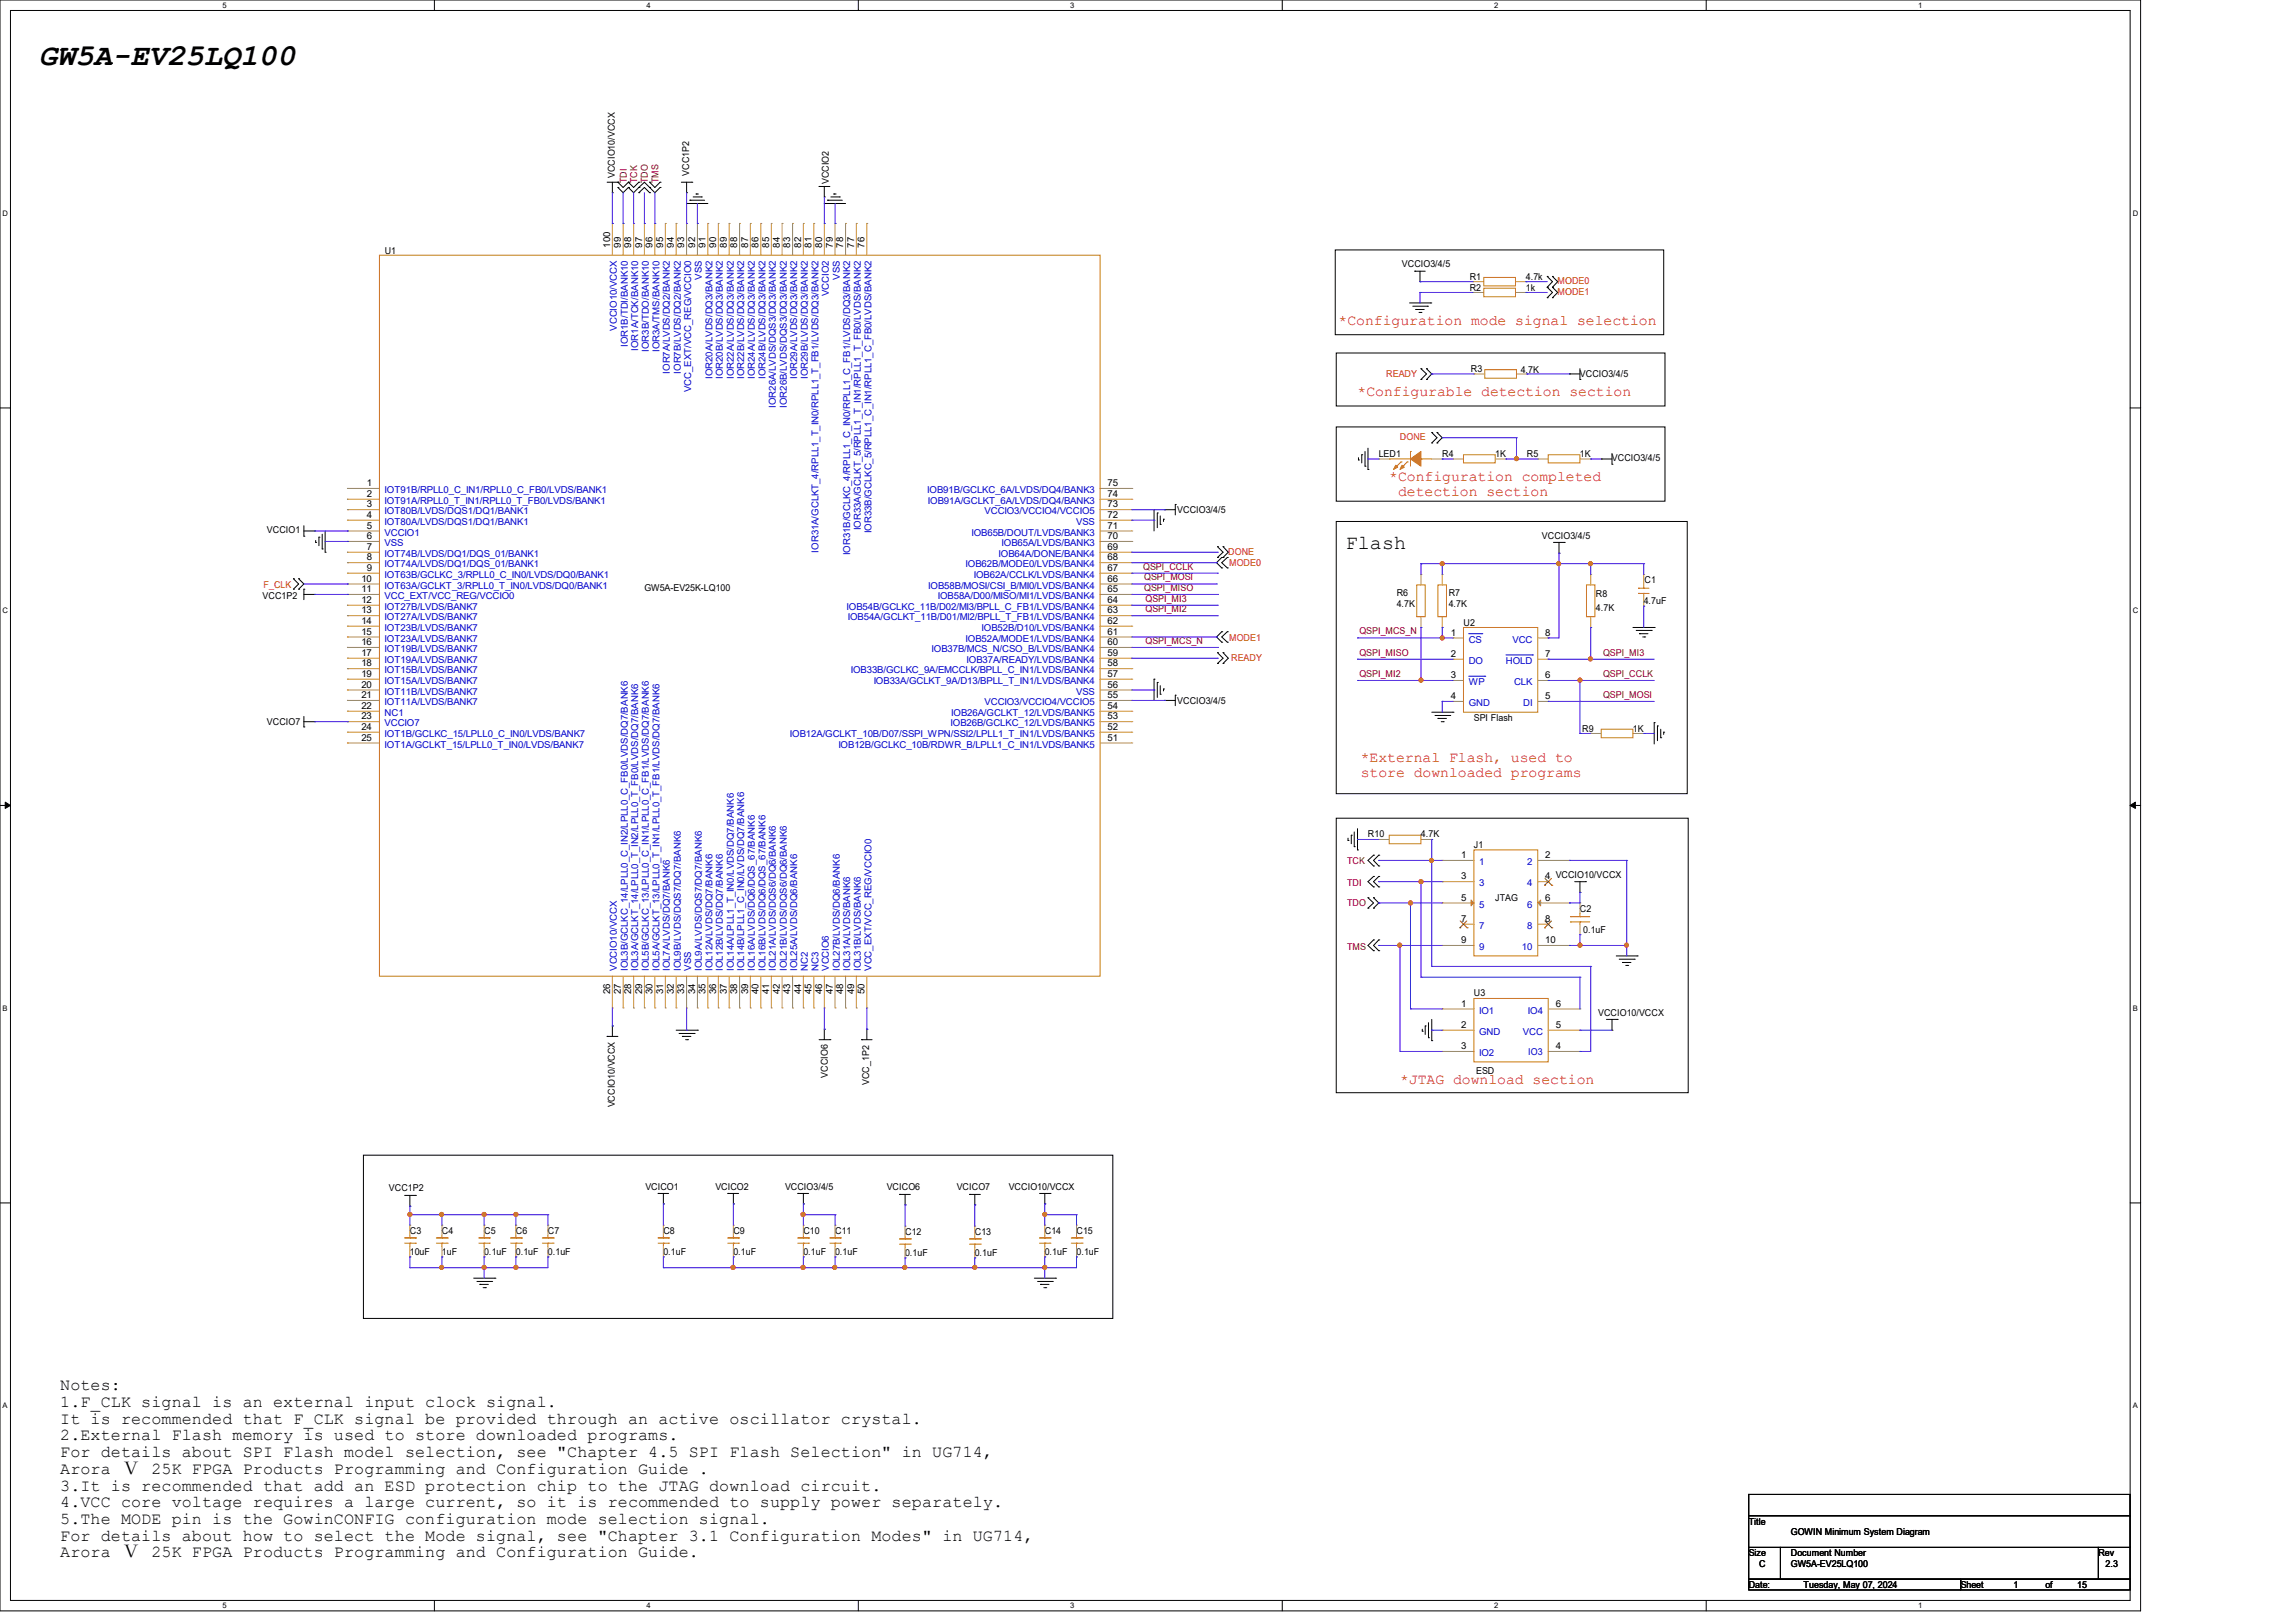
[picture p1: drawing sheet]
<svg xmlns="http://www.w3.org/2000/svg" width="297mm" height="210mm" viewBox="0 0 297 210" stroke-linecap="round" stroke-linejoin="round" font-family="sans-serif">
<defs><g id="words">
<text font-size="3.9" x="5" y="8.4">GW5A-EV25LQ100</text>
<text font-size="2.6" x="174.2" y="71">Flash</text>
<g font-size="2.2">
<text x="7.8" y="179.9">Notes:</text>
<text x="7.8" y="182.1">1.F_CLK signal is an external input clock signal.</text>
<text x="7.8" y="184.2">It is recommended that F_CLK signal be provided through an active oscillator crystal.</text>
<text x="7.8" y="186.4">2.External Flash memory is used to store downloaded programs.</text>
<text x="7.8" y="188.6">For details about SPI Flash model selection, see &quot;Chapter 4.5 SPI Flash Selection&quot; in UG714,</text>
<text x="7.8" y="190.7">Arora Ⅴ 25K FPGA Products Programming and Configuration Guide .</text>
<text x="7.8" y="192.9">3.It is recommended that add an ESD protection chip to the JTAG download circuit.</text>
<text x="7.8" y="195">4.VCC core voltage requires a large current, so it is recommended to supply power separately.</text>
<text x="7.8" y="197.2">5.The MODE pin is the GowinCONFIG configuration mode selection signal.</text>
<text x="7.8" y="199.3">For details about how to select the Mode signal, see &quot;Chapter 3.1 Configuration Modes&quot; in UG714,</text>
<text x="7.8" y="201.5">Arora Ⅴ 25K FPGA Products Programming and Configuration Guide.</text>
</g>
<g font-size="1.9" fill="#f00">
<text x="173.2" y="42.1">*Configuration mode signal selection</text>
<text x="175.7" y="51.3">*Configurable detection section</text>
<text x="179.8" y="62.2">*Configuration completed</text>
<text x="180.9" y="64.1">detection section</text>
<text x="176.1" y="98.6">*External Flash, used to</text>
<text x="176.1" y="100.5">store downloaded programs</text>
<text x="181.2" y="140.3">*JTAG download section</text>
</g>
<g font-size="1.2">
<text x="79.6" y="23" transform="rotate(-90 79.6 23)">VCCIO10/VCCX</text>
<text x="89.2" y="22.7" transform="rotate(-90 89.2 22.7)">VCC1P2</text>
<text x="107.3" y="23.8" transform="rotate(-90 107.3 23.8)">VCCIO2</text>
<text x="49.8" y="32.8">U1</text>
<text x="79" y="32" transform="rotate(-90 79 32)">100</text>
<text x="80.3" y="32" transform="rotate(-90 80.3 32)">99</text>
<text x="81.7" y="32" transform="rotate(-90 81.7 32)">98</text>
<text x="83.1" y="32" transform="rotate(-90 83.1 32)">97</text>
<text x="84.5" y="32" transform="rotate(-90 84.5 32)">96</text>
<text x="85.8" y="32" transform="rotate(-90 85.8 32)">95</text>
<text x="87.2" y="32" transform="rotate(-90 87.2 32)">94</text>
<text x="88.6" y="32" transform="rotate(-90 88.6 32)">93</text>
<text x="90" y="32" transform="rotate(-90 90 32)">92</text>
<text x="91.3" y="32" transform="rotate(-90 91.3 32)">91</text>
<text x="92.7" y="32" transform="rotate(-90 92.7 32)">90</text>
<text x="94.1" y="32" transform="rotate(-90 94.1 32)">89</text>
<text x="95.4" y="32" transform="rotate(-90 95.4 32)">88</text>
<text x="96.8" y="32" transform="rotate(-90 96.8 32)">87</text>
<text x="98.2" y="32" transform="rotate(-90 98.2 32)">86</text>
<text x="99.5" y="32" transform="rotate(-90 99.5 32)">85</text>
<text x="100.9" y="32" transform="rotate(-90 100.9 32)">84</text>
<text x="102.3" y="32" transform="rotate(-90 102.3 32)">83</text>
<text x="103.7" y="32" transform="rotate(-90 103.7 32)">82</text>
<text x="105" y="32" transform="rotate(-90 105 32)">81</text>
<text x="106.4" y="32" transform="rotate(-90 106.4 32)">80</text>
<text x="107.8" y="32" transform="rotate(-90 107.8 32)">79</text>
<text x="109.1" y="32" transform="rotate(-90 109.1 32)">78</text>
<text x="110.5" y="32" transform="rotate(-90 110.5 32)">77</text>
<text x="111.9" y="32" transform="rotate(-90 111.9 32)">76</text>
<text x="181.4" y="34.6">VCCIO3/4/5</text>
<text x="190.2" y="37.6">R2</text>
<text x="190.2" y="36.2">R1</text>
<text x="197.5" y="37.6">1k</text>
<text x="197.5" y="36.2">4.7k</text>
<text x="190.4" y="48.2">R3</text>
<text x="196.8" y="48.3">4.7K</text>
<text x="204.5" y="48.7">VCCIO3/4/5</text>
<text x="178.4" y="59.1">LED1</text>
<text x="186.6" y="59.1">R4</text>
<text x="193.5" y="59.1">1K</text>
<text x="197.6" y="59.1">R5</text>
<text x="204.5" y="59.1">1K</text>
<text x="208.6" y="59.7">VCCIO3/4/5</text>
<text x="47.5" y="62.9">1</text>
<text x="47.5" y="64.3">2</text>
<text x="47.5" y="65.7">3</text>
<text x="143.3" y="62.9">75</text>
<text x="143.3" y="64.3">74</text>
<text x="143.3" y="65.7">73</text>
<text x="34.5" y="69">VCCIO1</text>
<text x="47.5" y="67">4</text>
<text x="47.5" y="68.4">5</text>
<text x="47.5" y="69.8">6</text>
<text x="47.5" y="71.2">7</text>
<text x="143.3" y="67">72</text>
<text x="143.3" y="68.4">71</text>
<text x="143.3" y="69.8">70</text>
<text x="143.3" y="71.2">69</text>
<text x="152.4" y="66.4">VCCIO3/4/5</text>
<text x="199.6" y="69.7">VCCIO3/4/5</text>
<text x="34" y="77.5">VCC1P2</text>
<text x="46.8" y="75.3">10</text>
<text x="46.8" y="76.6">11</text>
<text x="47.5" y="72.5">8</text>
<text x="47.5" y="73.9">9</text>
<text x="83.4" y="76.4">GW5A-EV25K-LQ100</text>
<text x="143.3" y="72.5">68</text>
<text x="143.3" y="73.9">67</text>
<text x="143.3" y="75.3">66</text>
<text x="143.3" y="76.6">65</text>
<text x="180.8" y="77.1">R6</text>
<text x="187.5" y="77.1">R7</text>
<text x="206.5" y="77.3">R8</text>
<text x="212.8" y="75.5">C1</text>
<text x="46.8" y="78">12</text>
<text x="46.8" y="79.4">13</text>
<text x="46.8" y="80.7">14</text>
<text x="46.8" y="82.1">15</text>
<text x="46.8" y="83.5">16</text>
<text x="143.3" y="78">64</text>
<text x="143.3" y="79.4">63</text>
<text x="143.3" y="80.7">62</text>
<text x="143.3" y="82.1">61</text>
<text x="143.3" y="83.5">60</text>
<text x="180.8" y="78.5">4.7K</text>
<text x="187.5" y="78.5">4.7K</text>
<text x="187.7" y="82.3">1</text>
<text x="189.4" y="80.9">U2</text>
<text x="200" y="82.3">8</text>
<text x="206.5" y="79">4.7K</text>
<text x="212.7" y="78.2">4.7uF</text>
<text x="46.8" y="84.9">17</text>
<text x="46.8" y="86.2">18</text>
<text x="46.8" y="87.6">19</text>
<text x="46.8" y="89">20</text>
<text x="143.3" y="84.9">59</text>
<text x="143.3" y="86.2">58</text>
<text x="143.3" y="87.6">57</text>
<text x="143.3" y="89">56</text>
<text x="187.7" y="85">2</text>
<text x="187.7" y="87.8">3</text>
<text x="200" y="87.8">6</text>
<text x="200" y="85">7</text>
<text x="34.5" y="93.9">VCCIO7</text>
<text x="46.8" y="90.3">21</text>
<text x="46.8" y="91.7">22</text>
<text x="46.8" y="93.1">23</text>
<text x="46.8" y="94.4">24</text>
<text x="46.8" y="95.8">25</text>
<text x="143.3" y="90.3">55</text>
<text x="143.3" y="91.7">54</text>
<text x="143.3" y="93.1">53</text>
<text x="143.3" y="94.4">52</text>
<text x="143.3" y="95.8">51</text>
<text x="152.4" y="91.1">VCCIO3/4/5</text>
<text x="187.7" y="90.5">4</text>
<text x="190.7" y="93.3">SPI Flash</text>
<text x="200" y="90.5">5</text>
<text x="204.8" y="94.7">R9</text>
<text x="211.3" y="94.7">1K</text>
<text x="177" y="108.4">R10</text>
<text x="183.9" y="108.4">4.7K</text>
<text x="189.1" y="111">1</text>
<text x="189.1" y="113.8">3</text>
<text x="190.7" y="109.8">J1</text>
<text x="200" y="111">2</text>
<text x="200" y="113.8">4 VCCIO10/VCCX</text>
<text x="189.1" y="116.5">5</text>
<text x="189.1" y="119.3">7</text>
<text x="193.5" y="116.6">JTAG</text>
<text x="200" y="116.5">6</text>
<text x="200" y="119.3">8</text>
<text x="204.5" y="118">C2</text>
<text x="189.1" y="122">9</text>
<text x="200" y="122">10</text>
<text x="204.9" y="120.7">0.1uF</text>
<text x="79" y="128.6" transform="rotate(-90 79 128.6)">26</text>
<text x="80.3" y="128.6" transform="rotate(-90 80.3 128.6)">27</text>
<text x="81.7" y="128.6" transform="rotate(-90 81.7 128.6)">28</text>
<text x="83.1" y="128.6" transform="rotate(-90 83.1 128.6)">29</text>
<text x="84.5" y="128.6" transform="rotate(-90 84.5 128.6)">30</text>
<text x="85.8" y="128.6" transform="rotate(-90 85.8 128.6)">31</text>
<text x="87.2" y="128.6" transform="rotate(-90 87.2 128.6)">32</text>
<text x="88.6" y="128.6" transform="rotate(-90 88.6 128.6)">33</text>
<text x="90" y="128.6" transform="rotate(-90 90 128.6)">34</text>
<text x="91.3" y="128.6" transform="rotate(-90 91.3 128.6)">35</text>
<text x="92.7" y="128.6" transform="rotate(-90 92.7 128.6)">36</text>
<text x="94.1" y="128.6" transform="rotate(-90 94.1 128.6)">37</text>
<text x="95.4" y="128.6" transform="rotate(-90 95.4 128.6)">38</text>
<text x="96.8" y="128.6" transform="rotate(-90 96.8 128.6)">39</text>
<text x="98.2" y="128.6" transform="rotate(-90 98.2 128.6)">40</text>
<text x="99.5" y="128.6" transform="rotate(-90 99.5 128.6)">41</text>
<text x="100.9" y="128.6" transform="rotate(-90 100.9 128.6)">42</text>
<text x="102.3" y="128.6" transform="rotate(-90 102.3 128.6)">43</text>
<text x="103.7" y="128.6" transform="rotate(-90 103.7 128.6)">44</text>
<text x="105" y="128.6" transform="rotate(-90 105 128.6)">45</text>
<text x="106.4" y="128.6" transform="rotate(-90 106.4 128.6)">46</text>
<text x="107.8" y="128.6" transform="rotate(-90 107.8 128.6)">47</text>
<text x="109.1" y="128.6" transform="rotate(-90 109.1 128.6)">48</text>
<text x="110.5" y="128.6" transform="rotate(-90 110.5 128.6)">49</text>
<text x="111.9" y="128.6" transform="rotate(-90 111.9 128.6)">50</text>
<text x="189.1" y="130.3">1</text>
<text x="190.7" y="128.9">U3</text>
<text x="201.3" y="130.3">6</text>
<text x="206.8" y="131.4">VCCIO10/VCCX</text>
<text x="189.1" y="135.8">3</text>
<text x="189.1" y="133">2</text>
<text x="201.3" y="135.8">4</text>
<text x="201.3" y="133">5</text>
<text x="79.6" y="143.3" transform="rotate(-90 79.6 143.3)">VCCIO10/VCCX</text>
<text x="107.1" y="139.5" transform="rotate(-90 107.1 139.5)">VCCIO6</text>
<text x="112.5" y="140.4" transform="rotate(-90 112.5 140.4)">VCC_1P2</text>
<text x="191" y="139">ESD</text>
<text x="50.3" y="154.2">VCC1P2</text>
<text x="83.5" y="153.9">VCICO1</text>
<text x="92.6" y="153.9">VCICO2</text>
<text x="101.6" y="153.9">VCCIO3/4/5</text>
<text x="114.8" y="154">VCICO6</text>
<text x="123.8" y="154">VCICO7</text>
<text x="130.6" y="153.9">VCCIO10/VCCX</text>
<text x="53" y="159.7">C3</text>
<text x="57.2" y="159.7">C4</text>
<text x="62.7" y="159.7">C5</text>
<text x="66.8" y="159.7">C6</text>
<text x="70.9" y="159.7">C7</text>
<text x="85.8" y="159.7">C8</text>
<text x="94.9" y="159.7">C9</text>
<text x="104" y="159.7">C10</text>
<text x="108.1" y="159.7">C11</text>
<text x="117.1" y="159.8">C12</text>
<text x="126.2" y="159.8">C13</text>
<text x="135.2" y="159.7">C14</text>
<text x="139.3" y="159.7">C15</text>
<text x="53" y="162.4">10uF</text>
<text x="57.2" y="162.4">1uF</text>
<text x="62.7" y="162.4">0.1uF</text>
<text x="66.8" y="162.4">0.1uF</text>
<text x="70.9" y="162.4">0.1uF</text>
<text x="85.8" y="162.4">0.1uF</text>
<text x="94.9" y="162.4">0.1uF</text>
<text x="104" y="162.4">0.1uF</text>
<text x="108.1" y="162.4">0.1uF</text>
<text x="117.1" y="162.6">0.1uF</text>
<text x="126.2" y="162.6">0.1uF</text>
<text x="135.2" y="162.4">0.1uF</text>
<text x="139.3" y="162.4">0.1uF</text>
<text x="226.3" y="197.3">Title</text>
<text x="226.3" y="201.4">Size</text>
<text x="227.7" y="202.7">C</text>
<text x="231.8" y="202.7">GW5A-EV25LQ100</text>
<text x="231.8" y="198.6">GOWIN Minimum System Diagram</text>
<text x="231.8" y="201.4">Document Number</text>
<text x="271.6" y="201.4">Rev</text>
<text x="272.5" y="202.7">2.3</text>
<text x="226.3" y="205.5">Date:</text>
<text x="233.4" y="205.5">Tuesday, May 07, 2024</text>
<text x="253.7" y="205.5">Sheet</text>
<text x="260.6" y="205.5">1</text>
<text x="264.7" y="205.5">of</text>
<text x="268.8" y="205.5">15</text>
</g>
<g font-size="1.2" fill="#800000">
<text x="81.1" y="23.7" transform="rotate(-90 81.1 23.7)">TDI</text>
<text x="82.5" y="23.7" transform="rotate(-90 82.5 23.7)">TCK</text>
<text x="83.8" y="23.7" transform="rotate(-90 83.8 23.7)">TDO</text>
<text x="85.2" y="23.7" transform="rotate(-90 85.2 23.7)">TMS</text>
<text x="148" y="73.7">QSPI_CCLK</text>
<text x="148.1" y="76.5">QSPI_MISO</text>
<text x="148.1" y="75.1">QSPI_MOSI</text>
<text x="148.2" y="77.9">QSPI_MI3</text>
<text x="148.2" y="83.3">QSPI_MCS_N</text>
<text x="148.2" y="79.2">QSPI_MI2</text>
<text x="175.9" y="82.1">QSPI_MCS_N</text>
<text x="175.9" y="84.8">QSPI_MISO</text>
<text x="175.9" y="87.6">QSPI_MI2</text>
<text x="207.5" y="84.8">QSPI_MI3</text>
<text x="207.5" y="87.6">QSPI_CCLK</text>
<text x="207.5" y="90.3">QSPI_MOSI</text>
<text x="174.3" y="111.8">TCK</text>
<text x="174.3" y="114.7">TDI</text>
<text x="174.3" y="117.2">TDO</text>
<text x="174.3" y="122.9">TMS</text>
</g>
<g font-size="1.2" fill="#00c">
<text x="90.8" y="36.2" transform="rotate(-90 90.8 36.2)">VSS</text>
<text x="107.3" y="38.3" transform="rotate(-90 107.3 38.3)">VCCIO2</text>
<text x="108.7" y="36.2" transform="rotate(-90 108.7 36.2)">VSS</text>
<text x="79.8" y="42.8" transform="rotate(-90 79.8 42.8)">VCCIO10/VCCX</text>
<text x="81.2" y="44.9" transform="rotate(-90 81.2 44.9)">IOR1B/TDI/BANK10</text>
<text x="82.6" y="45.4" transform="rotate(-90 82.6 45.4)">IOR1A/TCK/BANK10</text>
<text x="84" y="45.5" transform="rotate(-90 84 45.5)">IOR3B/TDO/BANK10</text>
<text x="85.3" y="45.5" transform="rotate(-90 85.3 45.5)">IOR3A/TMS/BANK10</text>
<text x="86.7" y="48.3" transform="rotate(-90 86.7 48.3)">IOR7A/LVDS/DQ2/BANK2</text>
<text x="88.1" y="48.3" transform="rotate(-90 88.1 48.3)">IOR7B/LVDS/DQ2/BANK2</text>
<text x="89.4" y="50.8" transform="rotate(-90 89.4 50.8)">VCC_EXT/VCC_REG/VCCIO0</text>
<text x="92.2" y="49" transform="rotate(-90 92.2 49)">IOR20A/LVDS/DQ3/BANK2</text>
<text x="93.6" y="49" transform="rotate(-90 93.6 49)">IOR20B/LVDS/DQ3/BANK2</text>
<text x="95" y="49" transform="rotate(-90 95 49)">IOR22A/LVDS/DQ3/BANK2</text>
<text x="96.3" y="49" transform="rotate(-90 96.3 49)">IOR22B/LVDS/DQ3/BANK2</text>
<text x="97.7" y="49" transform="rotate(-90 97.7 49)">IOR24A/LVDS/DQ3/BANK2</text>
<text x="99.1" y="49" transform="rotate(-90 99.1 49)">IOR24B/LVDS/DQ3/BANK2</text>
<text x="100.4" y="52.7" transform="rotate(-90 100.4 52.7)">IOR26A/LVDS/DQS3/DQ3/BANK2</text>
<text x="101.8" y="52.7" transform="rotate(-90 101.8 52.7)">IOR26B/LVDS/DQS3/DQ3/BANK2</text>
<text x="103.2" y="49" transform="rotate(-90 103.2 49)">IOR29A/LVDS/DQ3/BANK2</text>
<text x="104.6" y="49" transform="rotate(-90 104.6 49)">IOR29B/LVDS/DQ3/BANK2</text>
<text x="49.8" y="63.8">IOT91B/RPLL0_C_IN1/RPLL0_C_FB0/LVDS/BANK1</text>
<text x="49.8" y="65.2">IOT91A/RPLL0_T_IN1/RPLL0_T_FB0/LVDS/BANK1</text>
<text x="120" y="63.8">IOB91B/GCLKC_6A/LVDS/DQ4/BANK3</text>
<text x="120.1" y="65.2">IOB91A/GCLKT_6A/LVDS/DQ4/BANK3</text>
<text x="49.8" y="66.5">IOT80B/LVDS/DQS1/DQ1/BANK1</text>
<text x="49.8" y="67.9">IOT80A/LVDS/DQS1/DQ1/BANK1</text>
<text x="49.8" y="69.3">VCCIO1</text>
<text x="49.8" y="70.7">VSS</text>
<text x="105.9" y="71.5" transform="rotate(-90 105.9 71.5)">IOR31A/GCLKT_4/RPLL1_T_IN0/RPLL1_T_FB1/LVDS/DQ3/BANK2</text>
<text x="110" y="71.9" transform="rotate(-90 110 71.9)">IOR31B/GCLKC_4/RPLL1_C_IN0/RPLL1_C_FB1/LVDS/DQ3/BANK2</text>
<text x="111.4" y="68.6" transform="rotate(-90 111.4 68.6)">IOR33A/GCLKT_5/RPLL1_T_IN1/RPLL1_T_FB0/LVDS/BANK2</text>
<text x="112.8" y="69" transform="rotate(-90 112.8 69)">IOR33B/GCLKC_5/RPLL1_C_IN1/RPLL1_C_FB0/LVDS/BANK2</text>
<text x="125.7" y="69.3">IOB65B/DOUT/LVDS/BANK3</text>
<text x="127.4" y="66.5">VCCIO3/VCCIO4/VCCIO5</text>
<text x="129.6" y="70.7">IOB65A/LVDS/BANK3</text>
<text x="139.3" y="67.9">VSS</text>
<text x="49.8" y="72.1">IOT74B/LVDS/DQ1/DQS_01/BANK1</text>
<text x="49.8" y="73.4">IOT74A/LVDS/DQ1/DQS_01/BANK1</text>
<text x="49.8" y="74.8">IOT63B/GCLKC_3/RPLL0_C_IN0/LVDS/DQ0/BANK1</text>
<text x="49.8" y="76.2">IOT63A/GCLKT_3/RPLL0_T_IN0/LVDS/DQ0/BANK1</text>
<text x="49.8" y="77.5">VCC_EXT/VCC_REG/VCCIO0</text>
<text x="120.1" y="76.2">IOB58B/MOSI/CSI_B/MI0/LVDS/BANK4</text>
<text x="121.4" y="77.5">IOB58A/D00/MISO/MI1/LVDS/BANK4</text>
<text x="125" y="73.4">IOB62B/MODE0/LVDS/BANK4</text>
<text x="126" y="74.8">IOB62A/CCLK/LVDS/BANK4</text>
<text x="129.2" y="72.1">IOB64A/DONE/BANK4</text>
<text x="49.8" y="78.9">IOT27B/LVDS/BANK7</text>
<text x="49.8" y="80.3">IOT27A/LVDS/BANK7</text>
<text x="49.8" y="81.6">IOT23B/LVDS/BANK7</text>
<text x="49.8" y="83">IOT23A/LVDS/BANK7</text>
<text x="109.6" y="78.9">IOB54B/GCLKC_11B/D02/MI3/BPLL_C_FB1/LVDS/BANK4</text>
<text x="109.7" y="80.3">IOB54A/GCLKT_11B/D01/MI2/BPLL_T_FB1/LVDS/BANK4</text>
<text x="125" y="83">IOB52A/MODE1/LVDS/BANK4</text>
<text x="127" y="81.6">IOB52B/D10/LVDS/BANK4</text>
<text x="190.1" y="83.1">CS</text>
<text x="195.7" y="83.1">VCC</text>
<text x="49.8" y="84.4">IOT19B/LVDS/BANK7</text>
<text x="49.8" y="85.8">IOT19A/LVDS/BANK7</text>
<text x="49.8" y="87.1">IOT15B/LVDS/BANK7</text>
<text x="49.8" y="88.5">IOT15A/LVDS/BANK7</text>
<text x="49.8" y="89.9">IOT11B/LVDS/BANK7</text>
<text x="110.1" y="87.1">IOB33B/GCLKC_9A/EMCCLK/BPLL_C_IN1/LVDS/BANK4</text>
<text x="113.1" y="88.5">IOB33A/GCLKT_9A/D13/BPLL_T_IN1/LVDS/BANK4</text>
<text x="120.6" y="84.4">IOB37B/MCS_N/CSO_B/LVDS/BANK4</text>
<text x="125.1" y="85.8">IOB37A/READY/LVDS/BANK4</text>
<text x="139.3" y="89.9">VSS</text>
<text x="190.1" y="85.9">DO</text>
<text x="190.1" y="88.6">WP</text>
<text x="194.9" y="85.9">HOLD</text>
<text x="196" y="88.6">CLK</text>
<text x="49.8" y="91.2">IOT11A/LVDS/BANK7</text>
<text x="49.8" y="92.6">NC1</text>
<text x="49.8" y="94">VCCIO7</text>
<text x="49.8" y="95.3">IOT1B/GCLKC_15/LPLL0_C_IN0/LVDS/BANK7</text>
<text x="102.2" y="95.3">IOB12A/GCLKT_10B/D07/SSPI_WPN/SSI2/LPLL1_T_IN1/LVDS/BANK5</text>
<text x="123" y="94">IOB26B/GCLKC_12/LVDS/BANK5</text>
<text x="123.1" y="92.6">IOB26A/GCLKT_12/LVDS/BANK5</text>
<text x="127.4" y="91.2">VCCIO3/VCCIO4/VCCIO5</text>
<text x="190.1" y="91.4">GND</text>
<text x="197.1" y="91.4">DI</text>
<text x="49.8" y="96.7">IOT1A/GCLKT_15/LPLL0_T_IN0/LVDS/BANK7</text>
<text x="108.5" y="96.7">IOB12B/GCLKC_10B/RDWR_B/LPLL1_C_IN1/LVDS/BANK5</text>
<text x="191.4" y="111.9">1</text>
<text x="197.6" y="111.9">2</text>
<text x="191.4" y="114.7">3</text>
<text x="191.4" y="117.4">5</text>
<text x="197.6" y="114.7">4</text>
<text x="197.6" y="117.4">6</text>
<text x="79.8" y="125.6" transform="rotate(-90 79.8 125.6)">VCCIO10/VCCX</text>
<text x="81.2" y="125.6" transform="rotate(-90 81.2 125.6)">IOL3B/GCLKC_14/LPLL0_C_IN2/LPLL0_C_FB0/LVDS/DQ7/BANK6</text>
<text x="82.6" y="125.6" transform="rotate(-90 82.6 125.6)">IOL3A/GCLKT_14/LPLL0_T_IN2/LPLL0_T_FB0/LVDS/DQ7/BANK6</text>
<text x="84" y="125.6" transform="rotate(-90 84 125.6)">IOL5B/GCLKC_13/LPLL0_C_IN1/LPLL0_C_FB1/LVDS/DQ7/BANK6</text>
<text x="85.3" y="125.6" transform="rotate(-90 85.3 125.6)">IOL5A/GCLKT_13/LPLL0_T_IN1/LPLL0_T_FB1/LVDS/DQ7/BANK6</text>
<text x="86.7" y="125.6" transform="rotate(-90 86.7 125.6)">IOL7A/LVDS/DQ7/BANK6</text>
<text x="88.1" y="125.6" transform="rotate(-90 88.1 125.6)">IOL9B/LVDS/DQS7/DQ7/BANK6</text>
<text x="89.4" y="125.6" transform="rotate(-90 89.4 125.6)">VSS</text>
<text x="90.8" y="125.6" transform="rotate(-90 90.8 125.6)">IOL9A/LVDS/DQS7/DQ7/BANK6</text>
<text x="92.2" y="125.6" transform="rotate(-90 92.2 125.6)">IOL12A/LVDS/DQ7/BANK6</text>
<text x="93.6" y="125.6" transform="rotate(-90 93.6 125.6)">IOL12B/LVDS/DQ7/BANK6</text>
<text x="95" y="125.6" transform="rotate(-90 95 125.6)">IOL14A/LPLL1_T_IN0/LVDS/DQ7/BANK6</text>
<text x="96.3" y="125.6" transform="rotate(-90 96.3 125.6)">IOL14B/LPLL1_C_IN0/LVDS/DQ7/BANK6</text>
<text x="97.7" y="125.6" transform="rotate(-90 97.7 125.6)">IOL16A/LVDS/DQ6/DQS_67/BANK6</text>
<text x="99.1" y="125.6" transform="rotate(-90 99.1 125.6)">IOL16B/LVDS/DQ6/DQS_67/BANK6</text>
<text x="100.4" y="125.6" transform="rotate(-90 100.4 125.6)">IOL21A/LVDS/DQS6/DQ6/BANK6</text>
<text x="101.8" y="125.6" transform="rotate(-90 101.8 125.6)">IOL21B/LVDS/DQS6/DQ6/BANK6</text>
<text x="103.2" y="125.6" transform="rotate(-90 103.2 125.6)">IOL25A/LVDS/DQ6/BANK6</text>
<text x="104.6" y="125.6" transform="rotate(-90 104.6 125.6)">NC2</text>
<text x="105.9" y="125.6" transform="rotate(-90 105.9 125.6)">NC3</text>
<text x="107.3" y="125.6" transform="rotate(-90 107.3 125.6)">VCCIO6</text>
<text x="108.7" y="125.6" transform="rotate(-90 108.7 125.6)">IOL27B/LVDS/DQ6/BANK6</text>
<text x="110" y="125.6" transform="rotate(-90 110 125.6)">IOL31A/LVDS/BANK6</text>
<text x="111.4" y="125.6" transform="rotate(-90 111.4 125.6)">IOL31B/LVDS/BANK6</text>
<text x="112.8" y="125.6" transform="rotate(-90 112.8 125.6)">VCC_EXT/VCC_REG/VCCIO0</text>
<text x="191.4" y="120.2">7</text>
<text x="191.4" y="122.9">9</text>
<text x="197" y="122.9">10</text>
<text x="197.6" y="120.2">8</text>
<text x="191.4" y="131.1">IO1</text>
<text x="197.7" y="131.1">IO4</text>
<text x="191.4" y="136.7">IO2</text>
<text x="191.4" y="133.9">GND</text>
<text x="197.1" y="133.9">VCC</text>
<text x="197.8" y="136.5">IO3</text>
</g>
<g font-size="1.2" fill="#f00">
<text x="201.6" y="36.8">MODE0</text>
<text x="201.6" y="38.1">MODE1</text>
<text x="179.4" y="48.7">READY</text>
<text x="181.2" y="56.9">DONE</text>
<text x="159" y="71.8">DONE</text>
<text x="34.1" y="76">F_CLK</text>
<text x="159.1" y="73.3">MODE0</text>
<text x="159.1" y="82.9">MODE1</text>
<text x="159.3" y="85.5">READY</text>
</g>
<g font-size="1">
<text x="28.8" y="1">5</text>
<text x="83.7" y="1">4</text>
<text x="138.5" y="1">3</text>
<text x="193.4" y="1">2</text>
<text x="248.2" y="1">1</text>
<text x=".3" y="27.9">D</text>
<text x="276" y="27.9">D</text>
<text x=".3" y="79.4">C</text>
<text x="276" y="79.4">C</text>
<text x=".3" y="130.8">B</text>
<text x="276" y="130.8">B</text>
<text x=".3" y="182.2">A</text>
<text x="276" y="182.2">A</text>
<text x="28.8" y="208.1">5</text>
<text x="83.7" y="208.1">4</text>
<text x="138.5" y="208.1">3</text>
<text x="193.4" y="208.1">2</text>
<text x="248.2" y="208.1">1</text>
</g>
</g></defs>
<path d="M0 0h277v208.4h-277zM1.4 1.4h274.3v205.7h-274.3z" fill="none" stroke="#000" stroke-width=".13"/>
<g fill="#fff">
<path d="M28.8 .1h.5v1.1h-.5z"/>
<path d="M28.8 207.2h.5v1.1h-.5z"/>
</g>
<path d="M56.2 0v1.4M56.2 207.1v1.3" fill="none" stroke="#000" stroke-width=".13"/>
<g fill="#fff">
<path d="M83.7 .1h.5v1.1h-.5z"/>
<path d="M83.7 207.2h.5v1.1h-.5z"/>
</g>
<path d="M111.1 0v1.4M111.1 207.1v1.3" fill="none" stroke="#000" stroke-width=".13"/>
<g fill="#fff">
<path d="M138.5 .1h.6v1.1h-.6z"/>
<path d="M138.5 207.2h.6v1.1h-.6z"/>
</g>
<path d="M165.9 0v1.4M165.9 207.1v1.3" fill="none" stroke="#000" stroke-width=".13"/>
<g fill="#fff">
<path d="M193.4 .1h.5v1.1h-.5z"/>
<path d="M193.4 207.2h.5v1.1h-.5z"/>
</g>
<path d="M220.8 0v1.4M220.8 207.1v1.3" fill="none" stroke="#000" stroke-width=".13"/>
<g fill="#fff">
<path d="M248.2 .1h.6v1.1h-.6z"/>
<path d="M248.2 207.2h.6v1.1h-.6z"/>
<path d="M.3 27.1h.8v1.1h-.8z"/>
<path d="M276 27.1h.7v1.1h-.7z"/>
<path d="M.3 78.5h.8v1.1h-.8z"/>
<path d="M276 78.5h.7v1.1h-.7z"/>
</g>
<path d="M0 52.8h1.4M275.7 52.8h1.3" fill="none" stroke="#000" stroke-width=".13"/>
<g fill="#fff">
<path d="M.3 129.9h.7v1.1h-.7z"/>
<path d="M276 129.9h.6v1.1h-.6z"/>
</g>
<path d="M0 104.2h1.4M275.7 104.2h1.3" fill="none" stroke="#000" stroke-width=".13"/>
<path d="M.7 103.8l.7 .4-.7 .4zM275.7 104.2l.7-.4v.8z" fill="#000" stroke="#000" stroke-width=".13"/>
<g fill="#fff">
<path d="M.3 181.4h.7v1.1h-.7z"/>
<path d="M276 181.4h.6v1.1h-.6z"/>
</g>
<g fill="none" stroke="#000" stroke-width=".13">
<path d="M78.6 23.6h1.4M79.2 24.9h.1M79.2 23.6v1.3M80 23.6h.1M80 24.3h.1M80 24.3l.6 .6 .7-.6M80 23.6l.6 .7 .7-.7M81.3 24.3h.1M81.3 23.6h.1M81.3 24.3l.7 .6 .7-.6M81.3 23.6l.7 .7 .7-.7M82.7 24.3h.1"/>
<path d="M82.7 23.6h.1M82.7 24.9h.1M82.7 24.3l.7-.7 1.4 1.3 .6-.6M82.7 24.9l.7-.6 .7 .6M84.1 24.3h.1M84.1 24.9h.1M84.1 23.6h.1M84.1 23.6l.7 .7 .6-.7M85.4 24.3h.1M85.4 23.6h.1M88.2 23.6h1.3M88.9 24.9h.1"/>
<path d="M88.9 26.3h.1M88.9 23.6v1.3M88.9 26.3h2.7M89.3 25.9h.1M89.3 25.9h1.9M89.5 23.6h.1M89.7 25.5h1.1M90.1 25.1h.1M90.1 25.1h.3M90.8 25.5h.1M106 24.1h.1M106 24.1h1.4"/>
<path d="M106.7 25.5h.1M106.7 26.3h.1M106.7 24.1v1.4M106.7 26.3h2.7M107.1 25.9h.1M107.1 25.9h1.9M107.5 25.5h1.1M107.9 25.1h.1M107.9 25.1h.3M108.6 25.5h.1M172.8 32.3h42.5v11h-42.5zM182.4 39.2h2.8"/>
<path d="M182.8 39.6h1.9M183.1 35.1h.1M183.1 35.1h1.3M183.8 36.4h.1M183.8 35.1v1.3M184.7 39.6h.1M185.2 39.2h.1M200.2 37.2h.1M200.2 35.8h.1M200.2 38.5h.1M200.2 35.8l.7 .6-.7 .8M200.2 37.2l.7 .6-.7 .7"/>
<path d="M200.9 37.2h.1M200.9 35.8h.1M200.9 38.5h.1M200.9 35.8l.7 .6-.7 .8M200.9 37.2l.7 .6-.7 .7M172.9 55.2h42.6v9.7h-42.6zM172.9 45.7h42.6v6.8h-42.6zM175.8 59.5h.1M175.8 59.2v.3M176.2 58.8h.1M176.2 58.8v1.1M176.7 58.4v1.9"/>
<path d="M177 58v2.7M183.2 40h.1M183.2 40h1.1M183.6 40.4h.3M183.9 40.4h.1M183.9 47.7h.1M183.9 49.1h.1M183.9 47.7l.7 .7-.7 .7M184.6 49.1h.1M184.6 47.7h.1M184.6 47.7l.7 .7-.7 .7M185.3 56h.1"/>
<path d="M185.3 57.3h.1M185.3 56l.7 .6-.7 .7M186 57.3h.1M186 56h.1M186 56l.6 .6-.6 .7M203.1 48.4h.1M203.1 48.4h1.4M204.5 49.1h.1M204.5 47.7v1.4M207.2 59.4h.1M207.2 59.4h1.4M208.6 58.7v1.4"/>
<path d="M38 74.9h.1M38 76.2h.1M38 74.9l.7 .7-.7 .6M38.7 76.2h.1M38.7 74.9h.1M38.7 74.9l.6 .7-.6 .6M39.3 69.4h.1M39.3 76.2h.1M39.3 68.7h1.4M39.3 68v1.4M39.3 76.2v1.4M39.3 76.9h1.4"/>
<path d="M40.7 68.7h.1M40.7 76.9h.1M40.9 70.2h.1M40.9 69.9v.3M41.3 69.5h.1M41.3 69.5v1.1M41.7 71h.1M41.7 69.1v1.9M42.1 71.5h.1M42.1 68.7v2.8M149.4 66h.1M149.4 66v2.7"/>
<path d="M149.8 66.4h.1M149.8 66.4v1.9M150.2 67.9h.1M150.2 66.8v1.1M150.6 67.2h.1M150.6 67.2v.3M150.7 66h.1M150.7 66h1.4M152.1 65.3h.1M152.1 65.3v1.3M157.6 72.1h.1M157.6 70.7h.1"/>
<path d="M157.6 70.7l.7 .8-.7 .6M158.1 72.1h.1M158.1 73.5h.1M158.1 72.1l-.7 .7 .7 .7M158.3 72.1h.1M158.3 70.7h.1M158.3 70.7l.7 .8-.7 .6M158.8 73.5h.1M158.8 72.1h.1M158.8 72.1l-.7 .7 .7 .7M172.9 67.5h45.5v35.2h-45.5zM176.7 60.3h.1"/>
<path d="M177 60.7h.1M201 70.2h1.4M201.8 71.6h.1M201.8 70.2v1.4M202.4 70.2h.1M208.6 60.1h.1M39.3 94.1h.1M39.3 93.4h1.4M39.3 92.7v1.4M40.7 93.4h.1M149.4 87.9h.1M149.4 87.9v2.7"/>
<path d="M149.8 88.3h.1M149.8 88.3v2M150.2 89.8h.1M150.2 88.7v1.1M150.6 89.2h.1M150.6 89.2v.2M150.7 90.6h.1M150.7 90.6h1.4M152.1 90h.1M152.1 90v1.3M157.6 85.9h.1M157.6 84.5h.1"/>
<path d="M157.6 84.5l.7 .7-.7 .7M158.1 81.7h.1M158.1 83.1h.1M158.1 81.7l-.7 .7 .7 .7M158.3 85.9h.1M158.3 84.5h.1M158.3 84.5l.7 .7-.7 .7M158.8 83.1h.1M158.8 81.7h.1M158.8 81.7l-.7 .7 .7 .7M185.3 92.2h2.7M185.7 92.6h1.9"/>
<path d="M186.1 93h.1M186.1 93h1.1M186.5 93.4h.3M186.8 93.4h.1M187.6 92.6h.1M188 92.2h.1M211.3 81.2h2.8M211.8 81.6h1.9M212.2 82h.1M212.2 82h1.1M212.6 82.4h.3M212.9 82.4h.1"/>
<path d="M213.7 81.6h.1M214.1 81.2h.1M214.1 93.5h.1M214.1 93.5v2.8M214.5 93.9h.1M214.5 93.9v1.9M214.9 95.5h.1M214.9 94.4v1.1M215.3 94.7h.1M215.3 94.7v.3M172.9 105.9h45.6v35.5h-45.6zM174.5 108.8h.1"/>
<path d="M174.5 108.5v.3M174.9 108.1h.1M174.9 108.1v1.1M175.3 109.6h.1M175.3 107.7v1.9M175.7 110h.1M175.7 107.2v2.8M177 116.2h.1M177 117.5h.1M177 116.2l.8 .6-.8 .7M177.8 110.7h.1M177.8 112.1h.1"/>
<path d="M177.8 113.4h.1M177.8 114.8h.1M177.8 117.5h.1M177.8 116.2h.1M177.8 110.7l-.8 .6 .8 .8M177.8 113.4l-.8 .7 .8 .7M177.8 116.2l.6 .6-.6 .7M178.4 110.7h.1M178.4 112.1h.1M178.4 113.4h.1M178.4 114.8h.1M178.4 110.7l-.6 .6 .6 .8"/>
<path d="M178.4 113.4l-.6 .7 .6 .7M203.8 114.1h1.4M204.5 115.5h.1M204.5 114.1v1.4M205.2 114.1h.1M78.6 134.1h.1M78.6 134.1h1.4M79.2 132.8h.1M79.2 132.8v1.3M87.5 133.3h2.8M87.9 133.7h1.9M88.3 134.1h.1"/>
<path d="M88.3 134.1h1.1M88.7 134.5h.3M89 134.5h.1M89.8 133.7h.1M90.3 133.3h.1M106 134.5h1.4M106.7 133.2h.1M106.7 133.2v1.3M107.4 134.5h.1M111.5 134.5h.1M111.5 134.5h1.4M112.2 133.2h.1"/>
<path d="M112.2 133.2v1.3M177.8 121.6h.1M177.8 123h.1M177.8 121.6l-.8 .7 .8 .7M178.4 121.6h.1M178.4 123h.1M178.4 121.6l-.6 .7 .6 .7M184.1 133.4h.1M184.1 133.2v.2M184.4 132.8h.1M184.4 132.8v1.1M184.9 134.3h.1"/>
<path d="M184.9 132.3v2M185.3 134.7h.1M185.3 131.9v2.8M207.9 131.9h1.4M208.6 133.3h.1M208.6 131.9v1.4M209.2 123.7h2.7M209.3 131.9h.1M209.5 124.1h2M210 124.5h.1M210 124.5h1.1M210.4 124.9h.3"/>
<path d="M210.7 124.9h.1M211.5 124.1h.1M211.9 123.7h.1M0 155.7h1.4M47 149.5h97v21.1h-97zM52.4 154.7h1.4M53 156.1h.1M53 154.7v1.4M53.8 154.7h.1M85.2 154.4h.1M85.2 154.4h1.3M85.9 155.8h.1"/>
<path d="M85.9 154.4v1.4M94.2 154.4h.1M94.2 154.4h1.4M94.9 155.8h.1M94.9 154.4v1.4M103.3 154.4h.1M103.3 154.4h1.3M104 155.8h.1M104 154.4v1.4M116.4 154.6h.1M116.4 154.6h1.4M117.1 155.9h.1"/>
<path d="M117.1 154.6v1.3M125.5 154.6h.1M125.5 154.6h1.4M126.2 155.9h.1M126.2 154.6v1.3M134.5 154.4h1.4M135.2 155.8h.1M135.2 154.4v1.4M135.9 154.4h.1M275.7 155.7h1.3M61.3 165.4h2.8M61.7 165.8h1.9"/>
<path d="M62.1 166.2h.1M62.1 166.2h1.1M62.5 166.6h.3M62.8 166.6h.1M63.6 165.8h.1M64.1 165.4h.1M133.9 165.4h2.7M134.3 165.8h1.9M134.7 166.2h.1M134.7 166.2h1.1M135.1 166.6h.2M135.3 166.6h.1"/>
<path d="M136.2 165.8h.1M136.6 165.4h.1M226.3 193.4h49.4v2.7h-49.4zM226.3 196.1h49.4v4.1h-49.4zM226.3 200.2h4.1v4.1h-4.1zM226.3 204.3h27.4v1.4h-27.4zM230.4 200.2h41.2v4.1h-41.2zM253.7 204.3h22v1.4h-22zM271.6 200.2h4.1v4.1h-4.1z"/>
</g>
<g fill="none" stroke="#cc8006" stroke-width=".13">
<path d="M49.1 33h93.3v93.3h-93.3zM192 37.3h4.1v1.1h-4.1zM192 35.9h4.1v1.1h-4.1zM179.8 59.4h.1M179.8 59.4h2.7M181.3 59.8h.1M181.3 59.8l-.8 .8M182.1 59.8h.1M182.1 59.8l-.8 .8M182.5 58.4h.1M182.5 58.4v1.9M183.9 59.4h.1"/>
<path d="M183.9 59.4h1.4M189.4 58.8h4.1v1.1h-4.1zM192.2 47.8h4.1v1.1h-4.1zM200.4 58.8h4.1v1.1h-4.1zM183.3 75.7h1.1v4.1h-1.1zM186.1 75.7h1.1v4.1h-1.1zM205.3 75.7h1.1v4.1h-1.1zM212 76.1h.1M212 76.8h.1M212 76.1h1.4M212 76.8h1.4M212.7 76.8h.1"/>
<path d="M212.7 76.1h.1M212.7 75.7v.4M212.7 76.8v.2M189.4 81.2h9.6v11h-9.6zM207.2 94.4h4.1v1.1h-4.1zM179.8 108.1h4.1v1.1h-4.1zM190.8 110h8.2v13.7h-8.2zM203.2 118.6h.1M203.2 119.3h.1M203.2 118.6h2.5M203.2 119.3h2.5M204.5 119.3h.1"/>
<path d="M204.5 118.6h.1M204.5 118.2v.4M204.5 119.3v.3M190.8 129.2h9.6v8.2h-9.6zM53 159.9v.3M57.2 159.9v.3M62.7 159.9v.3M66.8 159.9v.3M70.9 159.9v.3M85.9 159.9v.3M94.9 159.9v.3M104 159.9v.3"/>
<path d="M108.1 159.9v.3M135.2 159.9v.3M139.3 159.9v.3M52.4 160.9h1.4M52.4 160.2h1.4M53 160.2h.1M53 160.9h.1M53 160.9v.4M53.8 160.9h.1M53.8 160.2h.1M56.5 160.9h1.4M56.5 160.2h1.4"/>
<path d="M57.2 160.2h.1M57.2 160.9h.1M57.2 160.9v.4M57.9 160.9h.1M57.9 160.2h.1M62 160.9h1.3M62 160.2h1.3M62.7 160.2h.1M62.7 160.9h.1M62.7 160.9v.4M63.3 160.9h.1M63.3 160.2h.1"/>
<path d="M66.1 160.9h1.4M66.1 160.2h1.4M66.8 160.2h.1M66.8 160.9h.1M66.8 160.9v.4M67.5 160.9h.1M67.5 160.2h.1M70.2 160.9h1.4M70.2 160.2h1.4M70.9 160.2h.1M70.9 160.9h.1M70.9 160.9v.4"/>
<path d="M71.6 160.9h.1M71.6 160.2h.1M85.2 160.9h1.3M85.2 160.2h1.3M85.9 160.2h.1M85.9 160.9h.1M85.9 160.9v.4M86.5 160.9h.1M86.5 160.2h.1M94.2 160.9h1.4M94.2 160.2h1.4M94.9 160.2h.1"/>
<path d="M94.9 160.9h.1M94.9 160.9v.4M95.6 160.9h.1M95.6 160.2h.1M103.3 160.9h1.3M103.3 160.2h1.3M104 160.2h.1M104 160.9h.1M104 160.9v.4M104.6 160.9h.1M104.6 160.2h.1M107.4 160.9h1.4"/>
<path d="M107.4 160.2h1.4M108.1 160.2h.1M108.1 160.9h.1M108.1 160.9v.4M108.8 160.9h.1M108.8 160.2h.1M116.4 161h1.4M116.4 160.3h1.4M117.1 160.3h.1M117.1 161h.1M117.1 160.1v.2M117.1 161v.4"/>
<path d="M117.8 161h.1M117.8 160.3h.1M125.5 161h1.4M125.5 160.3h1.4M126.2 160.3h.1M126.2 161h.1M126.2 160.1v.2M126.2 161v.4M126.9 161h.1M126.9 160.3h.1M134.5 160.9h1.4M134.5 160.2h1.4"/>
<path d="M135.2 160.2h.1M135.2 160.9h.1M135.2 160.9v.4M135.9 160.9h.1M135.9 160.2h.1M138.6 160.9h1.4M138.6 160.2h1.4M139.3 160.2h.1M139.3 160.9h.1M139.3 160.9v.4M140 160.9h.1M140 160.2h.1"/>
</g>
<g fill="none" stroke="#a84" stroke-width=".13">
<path d="M79.2 28.9h.1M79.2 28.9v4.1M80.6 28.9h.1M80.6 28.9v4.1M82 28.9h.1M82 28.9v4.1M83.4 28.9h.1M83.4 28.9v4.1M84.8 28.9h.1M84.8 28.9v4.1M86.1 28.9h.1M86.1 28.9v4.1"/>
<path d="M87.5 28.9h.1M87.5 28.9v4.1M88.9 28.9h.1M88.9 28.9v4.1M90.3 28.9h.1M90.3 28.9v4.1M91.6 28.9h.1M91.6 28.9v4.1M93 28.9h.1M93 28.9v4.1M94.4 28.9h.1M94.4 28.9v4.1"/>
<path d="M95.7 28.9h.1M95.7 28.9v4.1M97.1 28.9h.1M97.1 28.9v4.1M98.5 28.9h.1M98.5 28.9v4.1M99.8 28.9h.1M99.8 28.9v4.1M101.2 28.9h.1M101.2 28.9v4.1M102.6 28.9h.1M102.6 28.9v4.1"/>
<path d="M104 28.9h.1M104 28.9v4.1M105.3 28.9h.1M105.3 28.9v4.1M106.7 28.9h.1M106.7 28.9v4.1M108.1 28.9h.1M108.1 28.9v4.1M109.4 28.9h.1M109.4 28.9v4.1M110.8 28.9h.1M110.8 28.9v4.1"/>
<path d="M112.2 28.9h.1M112.2 28.9v4.1M190.6 37.8h.1M190.6 36.4h.1M190.6 37.8h1.4M190.6 36.4h1.4M196.1 37.8h1.4M196.1 36.4h1.4M197.5 37.8h.1M197.5 36.4h.1M178.4 59.4h.1M178.4 59.4h1.4"/>
<path d="M185.3 59.4h1.3M186.6 59.4h.1M188 59.4h.1M188 59.4h1.4M190.8 48.4h.1M190.8 48.4h1.4M193.5 59.4h1.4M194.9 59.4h.1M196.3 48.4h1.3M197.6 48.4h.1M199 59.4h.1M199 59.4h1.4"/>
<path d="M204.5 59.4h1.4M205.9 59.4h.1M45 63.2h.1M45 64.6h.1M45 66h.1M45 67.3h.1M45 68.7h.1M45 70.1h.1M45 71.5h.1M45 72.8h.1M45 74.2h.1M45 75.6h.1"/>
<path d="M45 76.9h.1M45 78.3h.1M45 79.7h.1M45 63.2h4.1M45 64.6h4.1M45 66h4.1M45 67.3h4.1M45 68.7h4.1M45 70.1h4.1M45 71.5h4.1M45 72.8h4.1M45 74.2h4.1"/>
<path d="M45 75.6h4.1M45 76.9h4.1M45 78.3h4.1M45 79.7h4.1M142.4 63.2h4.1M142.4 64.6h4.1M142.4 66h4.1M142.4 67.3h4.1M142.4 68.7h4.1M142.4 70.1h4.1M142.4 71.5h4.1M142.4 72.8h4.1"/>
<path d="M142.4 74.2h4.1M142.4 75.6h4.1M142.4 76.9h4.1M142.4 78.3h4.1M142.4 79.7h4.1M146.5 63.2h.1M146.5 64.6h.1M146.5 66h.1M146.5 67.3h.1M146.5 68.7h.1M146.5 70.1h.1M146.5 71.5h.1"/>
<path d="M146.5 72.8h.1M146.5 74.2h.1M146.5 75.6h.1M146.5 76.9h.1M146.5 78.3h.1M146.5 79.7h.1M183.9 74.3h.1M183.9 74.3v1.4M183.9 79.8v1.4M186.6 74.3h.1M186.6 74.3v1.4M186.6 79.8v1.4"/>
<path d="M205.9 74.3h.1M205.9 74.3v1.4M205.9 79.8v1.4M212.7 78.4h.1M212.7 74.3h.1M212.7 74.3v1.4M212.7 77v1.4M45 81h.1M45 82.4h.1M45 83.8h.1M45 85.2h.1M45 86.5h.1"/>
<path d="M45 87.9h.1M45 89.3h.1M45 90.6h.1M45 92h.1M45 93.4h.1M45 94.7h.1M45 96.1h.1M45 81h4.1M45 82.4h4.1M45 83.8h4.1M45 85.2h4.1M45 86.5h4.1"/>
<path d="M45 87.9h4.1M45 89.3h4.1M45 90.6h4.1M45 92h4.1M45 93.4h4.1M45 94.7h4.1M45 96.1h4.1M142.4 81h4.1M142.4 82.4h4.1M142.4 83.8h4.1M142.4 85.2h4.1M142.4 86.5h4.1"/>
<path d="M142.4 87.9h4.1M142.4 89.3h4.1M142.4 90.6h4.1M142.4 92h4.1M142.4 93.4h4.1M142.4 94.7h4.1M142.4 96.1h4.1M146.5 81h.1M146.5 82.4h.1M146.5 83.8h.1M146.5 85.2h.1M146.5 86.5h.1"/>
<path d="M146.5 87.9h.1M146.5 89.3h.1M146.5 90.6h.1M146.5 92h.1M146.5 93.4h.1M146.5 94.7h.1M146.5 96.1h.1M183.9 81.2h.1M186.6 81.2h.1M188 82.5h.1M188 85.3h.1M188 88.1h.1"/>
<path d="M188 90.8h.1M188 82.5h1.4M188 85.3h1.4M188 88.1h1.4M188 90.8h1.4M199 82.5h1.4M199 85.3h1.4M199 88.1h1.4M199 90.8h1.4M200.4 90.8h.1M200.4 88.1h.1M200.4 85.3h.1"/>
<path d="M200.4 82.5h.1M205.9 81.2h.1M205.9 94.9h.1M205.9 94.9h1.3M211.3 94.9h1.4M212.7 94.9h.1M178.4 108.6h.1M178.4 108.6h1.4M183.9 108.6h1.4M185.3 108.6h.1M186.6 111.3h.1M186.6 114.1h.1"/>
<path d="M186.6 116.8h.1M186.6 111.3h4.2M186.6 114.1h4.2M186.6 116.8h4.2M189.4 119.6h.1M189.4 119.6h1.4M199 111.3h4.1M199 114.1h1.4M199 116.8h4.1M199 119.6h1.4M200.4 114.1h.1M200.4 119.6h.1"/>
<path d="M203.1 111.3h.1M203.1 116.8h.1M204.5 116.8h.1M204.5 116.8v1.4M204.5 119.6v1.3M79.2 130.4h.1M79.2 126.3v4.1M80.6 130.4h.1M80.6 126.3v4.1M82 130.4h.1M82 126.3v4.1M83.4 130.4h.1"/>
<path d="M83.4 126.3v4.1M84.8 130.4h.1M84.8 126.3v4.1M86.1 130.4h.1M86.1 126.3v4.1M87.5 130.4h.1M87.5 126.3v4.1M88.9 130.4h.1M88.9 126.3v4.1M90.3 130.4h.1M90.3 126.3v4.1M91.6 130.4h.1"/>
<path d="M91.6 126.3v4.1M93 130.4h.1M93 126.3v4.1M94.4 130.4h.1M94.4 126.3v4.1M95.7 130.4h.1M95.7 126.3v4.1M97.1 130.4h.1M97.1 126.3v4.1M98.5 130.4h.1M98.5 126.3v4.1M99.8 130.4h.1"/>
<path d="M99.8 126.3v4.1M101.2 130.4h.1M101.2 126.3v4.1M102.6 130.4h.1M102.6 126.3v4.1M104 130.4h.1M104 126.3v4.1M105.3 130.4h.1M105.3 126.3v4.1M106.7 130.4h.1M106.7 126.3v4.1M108.1 130.4h.1"/>
<path d="M108.1 126.3v4.1M109.4 130.4h.1M109.4 126.3v4.1M110.8 130.4h.1M110.8 126.3v4.1M112.2 130.4h.1M112.2 126.3v4.1M186.6 136.1h.1M186.6 133.3h.1M186.6 130.6h.1M186.6 122.3h.1M186.6 136.1h4.2"/>
<path d="M186.6 133.3h4.2M186.6 130.6h4.2M186.6 122.3h4.2M199 122.3h4.1M200.4 136.1h4.1M200.4 133.3h4.1M200.4 130.6h4.1M203.1 122.3h.1M204.5 136.1h.1M204.5 133.3h.1M204.5 130.6h.1M204.5 120.9h.1"/>
<path d="M53 158.5h.1M53 158.5v1.4M57.2 158.5h.1M57.2 158.5v1.4M62.7 158.5h.1M62.7 158.5v1.4M66.8 158.5h.1M66.8 158.5v1.4M70.9 158.5h.1M70.9 158.5v1.4M85.9 158.5h.1M85.9 158.5v1.4"/>
<path d="M94.9 158.5h.1M94.9 158.5v1.4M104 158.5h.1M104 158.5v1.4M108.1 158.5h.1M108.1 158.5v1.4M117.1 158.7h.1M117.1 158.7v1.4M126.2 158.7h.1M126.2 158.7v1.4M135.2 158.5h.1M135.2 158.5v1.4"/>
<path d="M139.3 158.5h.1M139.3 158.5v1.4M53 162.6h.1M53 161.3v1.3M57.2 162.6h.1M57.2 161.3v1.3M62.7 162.6h.1M62.7 161.3v1.3M66.8 162.6h.1M66.8 161.3v1.3M70.9 162.6h.1M70.9 161.3v1.3"/>
<path d="M85.9 162.6h.1M85.9 161.3v1.3M94.9 162.6h.1M94.9 161.3v1.3M104 162.6h.1M104 161.3v1.3M108.1 162.6h.1M108.1 161.3v1.3M117.1 162.8h.1M117.1 161.4v1.4M126.2 162.8h.1M126.2 161.4v1.4"/>
<path d="M135.2 162.6h.1M135.2 161.3v1.3M139.3 162.6h.1M139.3 161.3v1.3"/>
</g>
<g fill="#cc8006" stroke="#cc8006" stroke-width=".13">
<path d="M182.5 59.4l1.4-1v1.9z" fill-rule="evenodd"/>
<path d="M180.6 60.2l.3 .3-.6 .2z" fill-rule="evenodd"/>
<path d="M181.4 60.2l.3 .3-.5 .2z" fill-rule="evenodd"/>
</g>
<path d="M189 119.2l.9 .9M189.8 119.2l-.9 .9M199.9 114.6h.1M199.9 113.7l.9 .9M199.9 119.2l.9 .9M200.8 113.7l-.9 .9M200.8 119.2l-.9 .9M200.8 114.6h.1M188.9 120.1h.1M189.9 120.1h.1M199.9 120.1h.1M200.8 120.1h.1" fill="none" stroke="#804000" stroke-width=".13"/>
<g fill="#a84" stroke="#a84" stroke-width=".13">
<path d="M190.4 116.5l.4 .3-.4 .4z"/>
<path d="M199 116.8l.4-.3v.7z"/>
</g>
<path d="M190.1 82h1.7M190.1 87.5h2.1M191.8 82h.1M192.2 87.5h.1M194.9 84.8h3.4M198.3 84.8h.1" fill="none" stroke="#00c" stroke-width=".13"/>
<g fill="none" stroke="#4200ff" stroke-width=".13">
<path d="M79.2 28.9h.1M79.2 24.9v4M80.6 28.9h.1M80.6 24.9v4M82 28.9h.1M82 24.9v4M83.4 28.9h.1M83.4 24.9v4M84.8 28.9h.1M84.8 24.9v4M88.9 28.9h.1M88.9 24.9v4"/>
<path d="M90.3 28.9h.1M90.3 26.3v2.6M106.7 28.9h.1M106.7 25.5v3.4M108.1 28.9h.1M108.1 26.3v2.6M183.8 36.4h.1M183.8 37.8h.1M183.8 36.4h6.8M183.8 37.8h6.8M183.8 37.8v1.4M197.5 36.4h.1"/>
<path d="M197.5 37.8h.1M197.5 36.4h2.7M197.5 37.8h2.7M177 59.4h.1M177 59.4h1.4M185.3 48.4h.1M185.3 48.4h5.5M186.6 56.6h.1M186.6 59.4h.1M186.6 56.6h9.7M186.6 59.4h1.4M194.9 59.4h.1"/>
<path d="M194.9 59.4h4.1M196.3 56.6h.1M196.3 59.4h.1M196.3 56.6v2.8M197.6 48.4h.1M197.6 48.4h5.5M205.9 59.4h.1M205.9 59.4h1.3M39.3 75.6h5.7M40.7 76.9h4.3M40.7 68.7h4.3M42.1 70.1h2.9"/>
<path d="M45 75.6h.1M45 68.7h.1M45 70.1h.1M45 76.9h.1M146.5 75.6h10.9M146.5 79.7h11.1M146.5 78.3h11.1M146.5 76.9h11.1M146.5 74.2h11.1M146.5 71.5h11.1M146.5 72.8h10.9M146.5 66h4.2"/>
<path d="M146.5 67.3h2.9M149.4 67.3h.1M150.7 66h.1M157.4 75.6h.1M157.4 72.8h.1M157.6 79.7h.1M157.6 78.3h.1M157.6 76.9h.1M157.6 74.2h.1M157.6 71.5h.1M183.9 72.9h.1M183.9 72.9v1.4"/>
<path d="M183.9 72.9h28.8M186.6 72.9h.1M186.6 72.9v1.4M201.8 71.6h.1M201.8 72.9h.1M201.8 71.6v10.9h-1.4M205.9 72.9h.1M205.9 72.9v1.4M212.7 72.9h.1M212.7 78.4h.1M212.7 72.9v1.4M212.7 78.4v2.8"/>
<path d="M40.7 93.4h4.3M45 93.4h.1M146.5 85.2h11.1M146.5 83.8h11.1M146.5 82.4h10.9M146.5 90.6h4.2M146.5 89.3h2.9M149.4 89.3h.1M150.7 90.6h.1M157.4 82.4h.1M157.6 85.2h.1M157.6 83.8h.1"/>
<path d="M175.7 82.5h.1M175.7 85.3h.1M175.7 88.1h.1M175.7 82.5h12.3M175.7 85.3h12.3M175.7 88.1h12.3M183.9 81.2h.1M183.9 88.1h.1M183.9 81.2v6.9M186.6 81.2h.1M186.6 82.5h.1M186.6 90.8h.1"/>
<path d="M186.6 81.2v1.3M186.6 90.8v1.4M186.6 90.8h1.4M200.4 82.5h.1M200.4 85.3h.1M200.4 88.1h.1M200.4 90.8h.1M200.4 85.3h13.7M200.4 88.1h13.7M200.4 90.8h13.7M204.5 88.1h.1M204.5 94.9h.1"/>
<path d="M204.5 88.1v6.8M204.5 94.9h1.4M205.9 81.2h.1M205.9 85.3h.1M205.9 81.2v4.1M212.7 94.9h.1M212.7 94.9h1.4M175.7 108.6h.1M175.7 108.6h2.7M178.4 111.3h.1M178.4 114.1h.1M178.4 116.8h.1"/>
<path d="M178.4 111.3h8.2M178.4 114.1h8.2M178.4 116.8h8.2M182.5 116.8h.1M182.5 116.8v13.8M183.9 114.1h.1M183.9 114.1v12.3M185.3 108.6h.1M185.3 111.3h.1M185.3 108.6v16.5M203.1 111.3h.1M203.1 116.8h.1"/>
<path d="M203.1 111.3h7.4M204.5 115.5h.1M204.5 115.5v1.3h-1.4M210.5 111.3h.1M210.5 111.3v12.4M79.2 132.8h.1M79.2 130.4v2.4M88.9 133.3h.1M88.9 130.4v2.9M106.7 133.2h.1M106.7 130.4v2.8M112.2 133.2h.1"/>
<path d="M112.2 130.4v2.8M178.4 122.3h.1M178.4 122.3h8.2M181.2 122.3h.1M181.2 136.1h.1M181.2 122.3v13.8M181.2 136.1h5.4M182.5 130.6h.1M182.5 130.6h4.1M183.9 126.4h.1M183.9 126.4h20.6M185.3 125.1h.1"/>
<path d="M185.3 133.3h.1M185.3 125.1h20.6M185.3 133.3h1.3M203.1 122.3h.1M203.1 122.3h7.4M204.5 120.9h.1M204.5 122.3h.1M204.5 126.4h.1M204.5 133.3h.1M204.5 136.1h.1M204.5 120.9v1.4M204.5 126.4v4.2"/>
<path d="M204.5 133.3h4.1M205.9 125.1h.1M205.9 125.1v11h-1.4M210.5 122.3h.1M53 156.1h.1M53 157.2h.1M53 156.1v2.4M53 157.2h17.9M57.2 157.2h.1M57.2 157.2v1.3M62.7 157.2h.1M62.7 157.2v1.3"/>
<path d="M66.8 157.2h.1M66.8 157.2v1.3M70.9 157.2h.1M70.9 157.2v1.3M85.9 155.8h.1M85.9 155.8v2.7M94.9 155.8h.1M94.9 155.8v2.7M104 155.8h.1M104 157.2h.1M104 155.8v2.7M104 157.2h4.1"/>
<path d="M108.1 157.2h.1M108.1 157.2v1.3M117.1 155.9h.1M117.1 155.9v2.8M126.2 155.9h.1M126.2 155.9v2.8M135.2 155.8h.1M135.2 157.2h.1M135.2 157.2h4.1M135.2 155.8v2.7M139.3 157.2h.1M139.3 157.2v1.3"/>
<path d="M53 162.6h.1M53 164h.1M53 162.6v1.4M57.2 162.6h.1M57.2 164h.1M57.2 162.6v1.4M62.7 162.6h.1M62.7 164h.1M62.7 162.6v2.8M66.8 162.6h.1M66.8 164h.1M66.8 162.6v1.4"/>
<path d="M70.9 162.6h.1M70.9 162.6v1.4h-17.9M85.9 164h.1M85.9 162.6h.1M85.9 162.6v1.4M94.9 162.6h.1M94.9 164h.1M94.9 162.6v1.4M104 162.6h.1M104 164h.1M104 162.6v1.4M108.1 162.6h.1"/>
<path d="M108.1 164h.1M108.1 162.6v1.4M117.1 162.8h.1M117.1 164h.1M117.1 162.8v1.2M126.2 162.8h.1M126.2 164h.1M126.2 162.8v1.2M135.2 162.6h.1M135.2 164h.1M135.2 162.6v2.8M139.3 162.6h.1"/>
<path d="M139.3 162.6v1.4h-53.4"/>
</g>
<g fill="#f00" stroke="#f00" stroke-width=".13">
<circle cx="185.3" cy="111.3" r=".25"/>
<circle cx="183.9" cy="114.1" r=".25"/>
<circle cx="182.5" cy="116.8" r=".25"/>
<circle cx="181.1" cy="122.3" r=".25"/>
<circle cx="210.5" cy="122.3" r=".24"/>
<circle cx="204.5" cy="122.3" r=".25"/>
<circle cx="186.6" cy="72.9" r=".25"/>
<circle cx="201.7" cy="72.9" r=".25"/>
<circle cx="205.8" cy="72.9" r=".25"/>
<circle cx="186.6" cy="82.6" r=".25"/>
<circle cx="205.8" cy="85.3" r=".25"/>
<circle cx="183.9" cy="88" r=".25"/>
<circle cx="204.5" cy="88" r=".25"/>
<circle cx="196.3" cy="59.4" r=".25"/>
<circle cx="53" cy="157.1" r=".25"/>
<circle cx="57.1" cy="157.1" r=".25"/>
<circle cx="62.7" cy="157.1" r=".25"/>
<circle cx="103.9" cy="157.1" r=".25"/>
<circle cx="62.7" cy="164" r=".25"/>
<circle cx="57.1" cy="164" r=".25"/>
<circle cx="66.8" cy="164" r=".25"/>
<circle cx="108" cy="164" r=".25"/>
<circle cx="103.9" cy="164" r=".25"/>
<circle cx="135.2" cy="157.1" r=".25"/>
<circle cx="135.2" cy="164" r=".25"/>
<circle cx="126.2" cy="164" r=".25"/>
<circle cx="117.1" cy="164" r=".25"/>
<circle cx="94.9" cy="164" r=".25"/>
<circle cx="66.8" cy="157.1" r=".25"/>
</g>
<use href="#words"/>
</svg>
